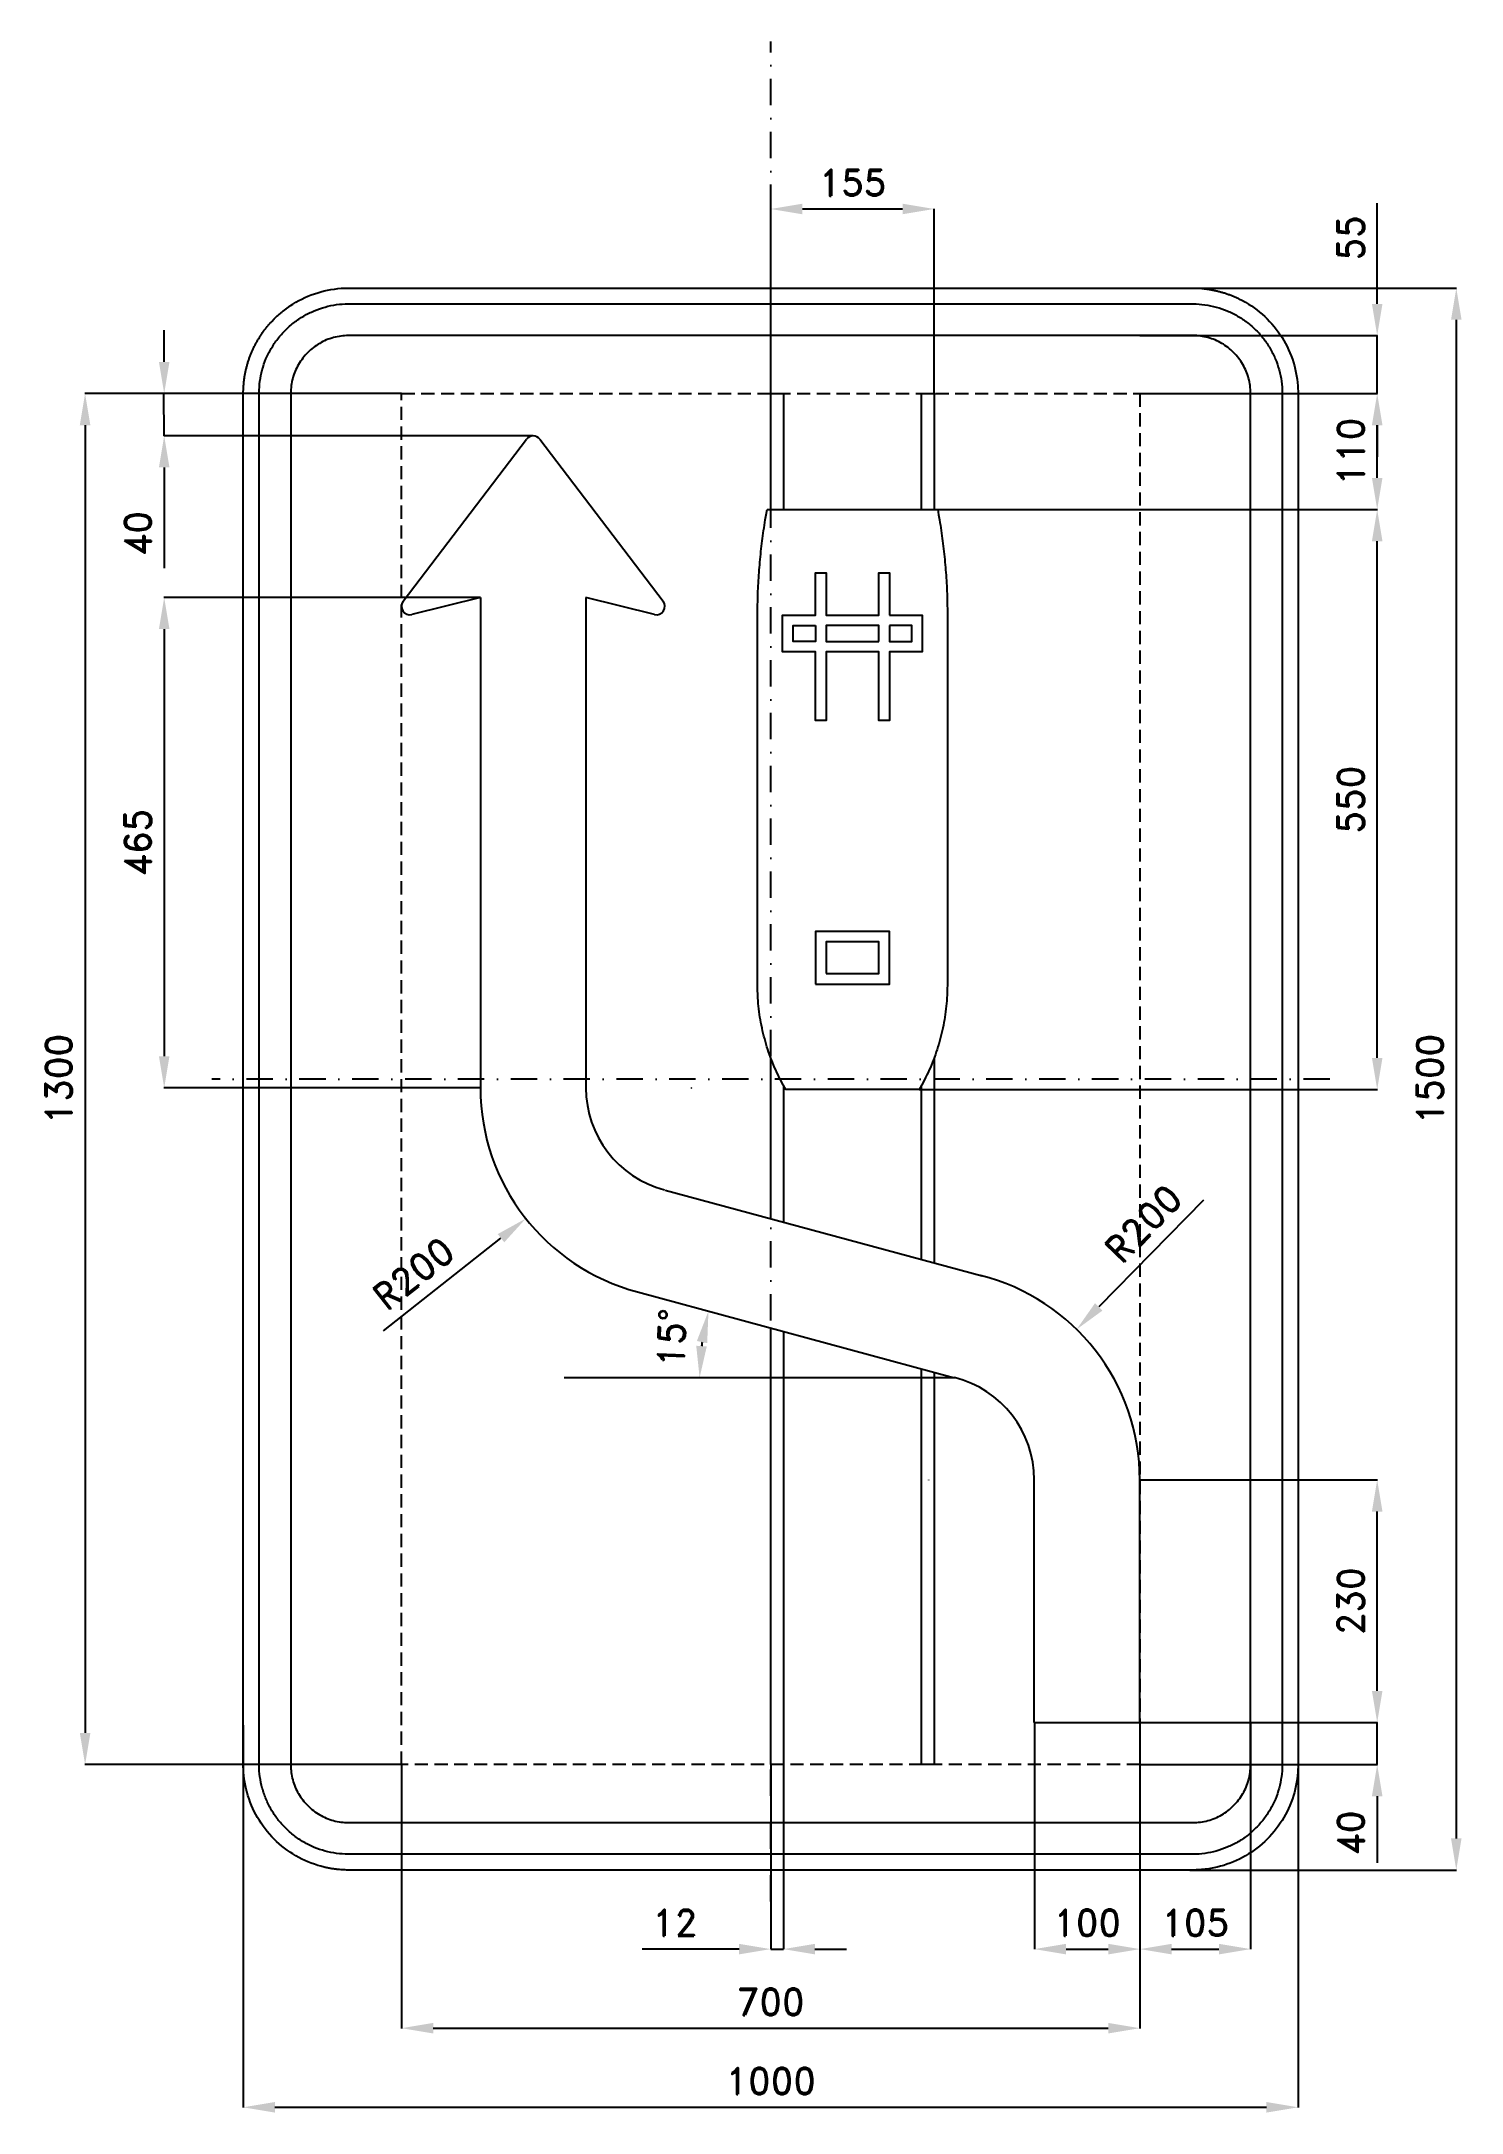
# Model space of a CAD drawing. Header units: millimetres. Extents: x -691 to 655, y -980 to 984.
import ezdxf

# ---------------------------------------------------------------- set-up
doc = ezdxf.new("R2010")
doc.units = ezdxf.units.MM
doc.header["$LTSCALE"] = 5
doc.linetypes.add('ČERCHOVANÁX2', pattern=[2, 1, -0.5, 0, -0.5])
doc.linetypes.add('ČÁRKOVANÁX2', pattern=[1.5, 1, -0.5])
doc.layers.add('Kóty', color=2, linetype='Continuous')
doc.layers.add('Značka', color=7, linetype='Continuous')
doc.styles.get("Standard").update_dxf_attribs({"font": 'romand.shx', "height": 25})
doc.dimstyles.get("Standard").update_dxf_attribs({"dimtxt": 25, "dimasz": 30, "dimexe": 0.18, "dimexo": 0.0625, "dimgap": 12.5, "dimtad": 1, "dimdec": 0, "dimzin": 0, "dimdsep": 46, "dimtxsty": 'Standard', "dimcen": 0.09, "dimadec": 0, "dimazin": 0, "dimtfac": 1, "dimtdec": 0, "dimtofl": 0, "dimtmove": 0, "dimatfit": 3, "dimfxl": 1, "dimtolj": 1, "dimtzin": 0, "dimarcsym": 0})

msp = doc.modelspace()

# ---------------------------------------------------------------- texts
at = {"layer": 'Kóty', "char_height": 25, "attachment_point": 5}
for s, insert, rotation in [('\\A1;15°', (-93.9, -245.2), 87.8218), ('\\A1;40', (550, -715), 90)]:
    msp.add_mtext(s, dxfattribs=dict(at, insert=insert, rotation=rotation))

# ---------------------------------------------------------------- blocks, each defined once
blk = doc.blocks.new('*D2')
at = {"layer": 'Defpoints', "color": 0, "transparency": 16777216}
for p in [(250, -610.145), (350, -610.145), (350, -825)]:
    blk.add_point(p, dxfattribs=at)
at = {"layer": 'Kóty', "color": 0, "lineweight": -2, "transparency": 16777216}
for p, q in [((250, -610.2075), (250, -825.18)), ((350, -610.2075), (350, -825.18)), ((280, -825), (320, -825))]:
    blk.add_line(p, q, dxfattribs=at)
at = {"layer": 'Kóty', "color": 0, "transparency": 16777216}
for points in [[(280, -820), (280, -830), (250, -825)], [(320, -820), (320, -830), (350, -825)]]:
    blk.add_solid(points, dxfattribs=at)
at = {"layer": 'Kóty', "color": 0, "transparency": 16777216, "insert": (300, -800), "char_height": 25, "attachment_point": 5}
blk.add_mtext('\\A1;100', dxfattribs=at)
blk = doc.blocks.new('*D3')
at = {"layer": 'Defpoints', "color": 0, "transparency": 16777216}
for p in [(0, -650), (12, -650), (0, -825)]:
    blk.add_point(p, dxfattribs=at)
at = {"layer": 'Kóty', "color": 0, "lineweight": -2, "transparency": 16777216}
for p, q in [((0, -650.1), (0, -825.2)), ((12, -650.1), (12, -825.2)), ((-30, -825), (-121.9, -825)), ((42, -825), (72, -825))]:
    blk.add_line(p, q, dxfattribs=at)
at = {"layer": 'Kóty', "color": 0, "transparency": 16777216}
for points in [[(-30, -820), (-30, -830), (0, -825)], [(42, -820), (42, -830), (12, -825)]]:
    blk.add_solid(points, dxfattribs=at)
at = {"layer": 'Kóty', "color": 0, "transparency": 16777216, "insert": (-91, -800), "char_height": 25, "attachment_point": 5}
blk.add_mtext('\\A1;12', dxfattribs=at)
blk = doc.blocks.new('*D4')
at = {"layer": 'Defpoints', "color": 0, "transparency": 16777216}
for p in [(-350, -650), (350, -650), (350, -900)]:
    blk.add_point(p, dxfattribs=at)
at = {"layer": 'Kóty', "color": 0, "lineweight": -2, "transparency": 16777216}
for p, q in [((-350, -650.0625), (-350, -900.18)), ((350, -650.0625), (350, -900.18)), ((-320, -900), (320, -900))]:
    blk.add_line(p, q, dxfattribs=at)
at = {"layer": 'Kóty', "color": 0, "transparency": 16777216}
for points in [[(-320, -895), (-320, -905), (-350, -900)], [(320, -895), (320, -905), (350, -900)]]:
    blk.add_solid(points, dxfattribs=at)
at = {"layer": 'Kóty', "color": 0, "transparency": 16777216, "insert": (0, -875), "char_height": 25, "attachment_point": 5}
blk.add_mtext('\\A1;700', dxfattribs=at)
blk = doc.blocks.new('*D5')
at = {"layer": 'Defpoints', "color": 0, "transparency": 16777216}
for p in [(-500, -612.5), (500, -612.5), (500, -975)]:
    blk.add_point(p, dxfattribs=at)
at = {"layer": 'Kóty', "color": 0, "lineweight": -2, "transparency": 16777216}
for p, q in [((-500, -612.5), (-500, -975.2)), ((500, -612.5), (500, -975.2)), ((-470, -975), (470, -975))]:
    blk.add_line(p, q, dxfattribs=at)
at = {"layer": 'Kóty', "color": 0, "transparency": 16777216}
for points in [[(-470, -970), (-470, -980), (-500, -975)], [(470, -970), (470, -980), (500, -975)]]:
    blk.add_solid(points, dxfattribs=at)
at = {"layer": 'Kóty', "color": 0, "transparency": 16777216, "insert": (0, -950), "char_height": 25, "attachment_point": 5}
blk.add_mtext('\\A1;1000', dxfattribs=at)
blk = doc.blocks.new('*D6')
at = {"layer": 'Defpoints', "color": 0, "transparency": 16777216}
for p in [(349.9375, -380.145), (575, -380.145), (350, -610.145)]:
    blk.add_point(p, dxfattribs=at)
at = {"layer": 'Kóty', "color": 0, "lineweight": -2, "transparency": 16777216}
for p, q in [((350, -380.145), (575.18, -380.145)), ((575, -580.145), (575, -410.145)), ((350.0625, -610.145), (575.18, -610.145))]:
    blk.add_line(p, q, dxfattribs=at)
at = {"layer": 'Kóty', "color": 0, "transparency": 16777216}
for points in [[(570, -410.145), (580, -410.145), (575, -380.145)], [(570, -580.145), (580, -580.145), (575, -610.145)]]:
    blk.add_solid(points, dxfattribs=at)
at = {"layer": 'Kóty', "color": 0, "transparency": 16777216, "insert": (550, -495.145), "char_height": 25, "attachment_point": 5, "rotation": 90}
blk.add_mtext('\\A1;230', dxfattribs=at)
blk = doc.blocks.new('*D7')
at = {"layer": 'Defpoints', "color": 0, "transparency": 16777216}
for p in [(-275.1, 456.6), (-575, -8.4), (-275.2, -8.4)]:
    blk.add_point(p, dxfattribs=at)
at = {"layer": 'Kóty', "color": 0, "lineweight": -2, "transparency": 16777216}
for p, q in [((-275.2, 456.6), (-575.2, 456.6)), ((-575, 426.6), (-575, 21.6)), ((-275.2, -8.4), (-575.2, -8.4))]:
    blk.add_line(p, q, dxfattribs=at)
at = {"layer": 'Kóty', "color": 0, "transparency": 16777216}
for points in [[(-580, 426.6), (-570, 426.6), (-575, 456.6)], [(-580, 21.6), (-570, 21.6), (-575, -8.4)]]:
    blk.add_solid(points, dxfattribs=at)
at = {"layer": 'Kóty', "color": 0, "transparency": 16777216, "insert": (-600, 224.1), "char_height": 25, "attachment_point": 5, "rotation": 90}
blk.add_mtext('\\A1;465', dxfattribs=at)
blk = doc.blocks.new('*D8')
at = {"layer": 'Defpoints', "color": 0, "transparency": 16777216}
for p in [(-350, 650), (-650, -650.0625), (-350, -650.0625)]:
    blk.add_point(p, dxfattribs=at)
at = {"layer": 'Kóty', "color": 0, "lineweight": -2, "transparency": 16777216}
for p, q in [((-350.0625, 650), (-650.18, 650)), ((-650, 620), (-650, -620.0625)), ((-350.0625, -650.0625), (-650.18, -650.0625))]:
    blk.add_line(p, q, dxfattribs=at)
at = {"layer": 'Kóty', "color": 0, "transparency": 16777216}
for points in [[(-655, 620), (-645, 620), (-650, 650)], [(-655, -620.0625), (-645, -620.0625), (-650, -650.0625)]]:
    blk.add_solid(points, dxfattribs=at)
at = {"layer": 'Kóty', "color": 0, "transparency": 16777216, "insert": (-675, -0.03125), "char_height": 25, "attachment_point": 5, "rotation": 90}
blk.add_mtext('\\A1;1300', dxfattribs=at)
blk = doc.blocks.new('*D9')
at = {"layer": 'Defpoints', "color": 0, "transparency": 16777216}
for p in [(203.34, 540), (575, 540), (140.705, -10)]:
    blk.add_point(p, dxfattribs=at)
at = {"layer": 'Kóty', "color": 0, "lineweight": -2, "transparency": 16777216}
for p, q in [((203.4025, 540), (575.18, 540)), ((575, 20), (575, 510)), ((140.7675, -10), (575.18, -10))]:
    blk.add_line(p, q, dxfattribs=at)
at = {"layer": 'Kóty', "color": 0, "transparency": 16777216}
for points in [[(570, 510), (580, 510), (575, 540)], [(570, 20), (580, 20), (575, -10)]]:
    blk.add_solid(points, dxfattribs=at)
at = {"layer": 'Kóty', "color": 0, "transparency": 16777216, "insert": (550, 265), "char_height": 25, "attachment_point": 5, "rotation": 90}
blk.add_mtext('\\A1;550', dxfattribs=at)
blk = doc.blocks.new('*D10')
at = {"layer": 'Defpoints', "color": 0, "transparency": 16777216}
for p in [(350, -610.2075), (455, -610.2075), (455, -825)]:
    blk.add_point(p, dxfattribs=at)
at = {"layer": 'Kóty', "color": 0, "lineweight": -2, "transparency": 16777216}
for p, q in [((350, -610.27), (350, -825.18)), ((455, -610.27), (455, -825.18)), ((380, -825), (425, -825))]:
    blk.add_line(p, q, dxfattribs=at)
at = {"layer": 'Kóty', "color": 0, "transparency": 16777216}
for points in [[(380, -820), (380, -830), (350, -825)], [(425, -820), (425, -830), (455, -825)]]:
    blk.add_solid(points, dxfattribs=at)
at = {"layer": 'Kóty', "color": 0, "transparency": 16777216, "insert": (402.5, -800), "char_height": 25, "attachment_point": 5}
blk.add_mtext('\\A1;105', dxfattribs=at)
blk = doc.blocks.new('*D11')
at = {"layer": 'Defpoints', "color": 0, "transparency": 16777216}
for p in [(350, 705), (575, 705), (350, 650)]:
    blk.add_point(p, dxfattribs=at)
at = {"layer": 'Kóty', "color": 0, "lineweight": -2, "transparency": 16777216}
for p, q in [((575, 735), (575, 830.5)), ((350.1, 705), (575.2, 705)), ((350.1, 650), (575.2, 650)), ((575, 620), (575, 590))]:
    blk.add_line(p, q, dxfattribs=at)
at = {"layer": 'Kóty', "color": 0, "transparency": 16777216}
for points in [[(570, 735), (580, 735), (575, 705)], [(570, 620), (580, 620), (575, 650)]]:
    blk.add_solid(points, dxfattribs=at)
at = {"layer": 'Kóty', "color": 0, "transparency": 16777216, "insert": (550, 797.7), "char_height": 25, "attachment_point": 5, "rotation": 90}
blk.add_mtext('\\A1;55', dxfattribs=at)
blk = doc.blocks.new('*D12')
at = {"layer": 'Defpoints', "color": 0, "transparency": 16777216}
for p in [(-75.2, -8.4), (-232.2, -132.3)]:
    blk.add_point(p, dxfattribs=at)
at = {"layer": 'Kóty', "color": 0, "lineweight": -2, "transparency": 16777216}
for p, q in [((-75.3, -8.4), (-75.1, -8.4)), ((-75.2, -8.5), (-75.2, -8.3)), ((-367.1, -238.8), (-255.7, -150.9))]:
    blk.add_line(p, q, dxfattribs=at)
at = {"layer": 'Kóty', "color": 0, "transparency": 16777216}
blk.add_solid([(-258.8, -147), (-252.6, -154.8), (-232.2, -132.3)], dxfattribs=at)
at = {"layer": 'Kóty', "color": 0, "transparency": 16777216, "insert": (-338.7, -184.5), "char_height": 25, "attachment_point": 5, "rotation": 38.2735}
blk.add_mtext('\\A1;R200', dxfattribs=at)
blk = doc.blocks.new('*D13')
at = {"layer": 'Defpoints', "color": 0, "transparency": 16777216}
for p in [(290, -237.4), (149.9, -380.1)]:
    blk.add_point(p, dxfattribs=at)
at = {"layer": 'Kóty', "color": 0, "lineweight": -2, "transparency": 16777216}
for p, q in [((410.4, -114.7), (311, -216)), ((149.8, -380.1), (150, -380.1)), ((149.9, -380.2), (149.9, -380.1))]:
    blk.add_line(p, q, dxfattribs=at)
at = {"layer": 'Kóty', "color": 0, "transparency": 16777216}
blk.add_solid([(307.5, -212.5), (314.6, -219.5), (290, -237.4)], dxfattribs=at)
at = {"layer": 'Kóty', "color": 0, "transparency": 16777216, "insert": (353.4, -137.1), "char_height": 25, "attachment_point": 5, "rotation": 45.5421}
blk.add_mtext('\\A1;R200', dxfattribs=at)
blk = doc.blocks.new('*D14')
at = {"layer": 'Defpoints', "color": 0, "transparency": 16777216}
for p in [(350.0625, 650), (575, 650), (158.335, 540)]:
    blk.add_point(p, dxfattribs=at)
at = {"layer": 'Kóty', "color": 0, "lineweight": -2, "transparency": 16777216}
for p, q in [((350.125, 650), (575.18, 650)), ((575, 570), (575, 620)), ((158.3975, 540), (575.18, 540))]:
    blk.add_line(p, q, dxfattribs=at)
at = {"layer": 'Kóty', "color": 0, "transparency": 16777216}
for points in [[(570, 620), (580, 620), (575, 650)], [(570, 570), (580, 570), (575, 540)]]:
    blk.add_solid(points, dxfattribs=at)
at = {"layer": 'Kóty', "color": 0, "transparency": 16777216, "insert": (550, 595), "char_height": 25, "attachment_point": 5, "rotation": 90}
blk.add_mtext('\\A1;110', dxfattribs=at)
blk = doc.blocks.new('*D15')
at = {"layer": 'Defpoints', "color": 0, "transparency": 16777216}
for p in [(155.0625, 825), (0, 650), (155.0625, 650)]:
    blk.add_point(p, dxfattribs=at)
at = {"layer": 'Kóty', "color": 0, "lineweight": -2, "transparency": 16777216}
for p, q in [((0, 650.0625), (0, 825.18)), ((30, 825), (125.0625, 825)), ((155.0625, 650.0625), (155.0625, 825.18))]:
    blk.add_line(p, q, dxfattribs=at)
at = {"layer": 'Kóty', "color": 0, "transparency": 16777216}
for points in [[(30, 830), (30, 820), (0, 825)], [(125.0625, 830), (125.0625, 820), (155.0625, 825)]]:
    blk.add_solid(points, dxfattribs=at)
at = {"layer": 'Kóty', "color": 0, "transparency": 16777216, "insert": (77.53125, 850), "char_height": 25, "attachment_point": 5}
blk.add_mtext('\\A1;155', dxfattribs=at)
blk = doc.blocks.new('*D16')
at = {"layer": 'Defpoints', "color": 0, "transparency": 16777216}
for p in [(400, 750), (397.4, -750), (650, -750)]:
    blk.add_point(p, dxfattribs=at)
at = {"layer": 'Kóty', "color": 0, "lineweight": -2, "transparency": 16777216}
for p, q in [((400.1, 750), (650.2, 750)), ((650, 720), (650, -720)), ((397.5, -750), (650.2, -750))]:
    blk.add_line(p, q, dxfattribs=at)
at = {"layer": 'Kóty', "color": 0, "transparency": 16777216}
for points in [[(645, 720), (655, 720), (650, 750)], [(645, -720), (655, -720), (650, -750)]]:
    blk.add_solid(points, dxfattribs=at)
at = {"layer": 'Kóty', "color": 0, "transparency": 16777216, "insert": (625, 0), "char_height": 25, "attachment_point": 5, "rotation": 90}
blk.add_mtext('\\A1;1500', dxfattribs=at)
blk = doc.blocks.new('*D18')
at = {"layer": 'Defpoints', "color": 0, "transparency": 16777216}
for p in [(-350.1, 650), (-575, 609.9), (-225.2, 609.9)]:
    blk.add_point(p, dxfattribs=at)
at = {"layer": 'Kóty', "color": 0, "lineweight": -2, "transparency": 16777216}
for p, q in [((-575, 680), (-575, 710)), ((-350.1, 650), (-575.2, 650)), ((-225.2, 609.9), (-575.2, 609.9)), ((-575, 579.9), (-575, 484.4))]:
    blk.add_line(p, q, dxfattribs=at)
at = {"layer": 'Kóty', "color": 0, "transparency": 16777216}
for points in [[(-580, 680), (-570, 680), (-575, 650)], [(-580, 579.9), (-570, 579.9), (-575, 609.9)]]:
    blk.add_solid(points, dxfattribs=at)
at = {"layer": 'Kóty', "color": 0, "transparency": 16777216, "insert": (-600, 517.1), "char_height": 25, "attachment_point": 5, "rotation": 90}
blk.add_mtext('\\A1;40', dxfattribs=at)

# ---------------------------------------------------------------- dimensions: what is measured, and where the dimension line sits
at = {"layer": 'Kóty'}
for base, p1, p2, picture, middle in [((155.1, 825), (0, 650), (155.1, 650), '*D15', (77.5, 850)), ((500, -975), (-500, -612.5), (500, -612.5), '*D5', (0, -950)), ((350, -825), (250, -610.1), (350, -610.1), '*D2', (300, -800)), ((455, -825), (350, -610.2), (455, -610.2), '*D10', (402.5, -800)), ((350, -900), (-350, -650), (350, -650), '*D4', (0, -875)), ((0, -825), (12, -650), (0, -650), '*D3', (-91, -800))]:
    dim = msp.add_linear_dim(base=base, p1=p1, p2=p2, dimstyle='Standard', dxfattribs=at)
    dim.commit()
    dim.dimension.update_dxf_attribs({"geometry": picture, "text_midpoint": middle})
for base, p1, p2, picture, middle in [((575, 705), (350, 650), (350, 705), '*D11', (550, 797.7)), ((650, -750), (400, 750), (397.4, -750), '*D16', (625, 0)), ((-575, 609.9), (-350.1, 650), (-225.2, 609.9), '*D18', (-600, 517.1)), ((-650, -650.1), (-350, 650), (-350, -650.1), '*D8', (-675, 0)), ((575, 650), (158.3, 540), (350.1, 650), '*D14', (550, 595)), ((575, 540), (140.7, -10), (203.3, 540), '*D9', (550, 265)), ((-575, -8.4), (-275.1, 456.6), (-275.2, -8.4), '*D7', (-600, 224.1)), ((575, -380.1), (350, -610.1), (349.9, -380.1), '*D6', (550, -495.1))]:
    dim = msp.add_linear_dim(base=base, p1=p1, p2=p2, angle=90, dimstyle='Standard', dxfattribs=at)
    dim.commit()
    dim.dimension.update_dxf_attribs({"geometry": picture, "text_midpoint": middle})
for center, mpoint, picture, middle in [((-75.2, -8.4), (-232.2, -132.3), '*D12', (-338.7, -184.5)), ((149.9, -380.1), (290, -237.4), '*D13', (353.4, -137.1))]:
    dim = msp.add_radius_dim(center=center, mpoint=mpoint, dimstyle='Standard', dxfattribs=at)
    dim.commit()
    dim.dimension.update_dxf_attribs({"geometry": picture, "text_midpoint": middle})

# ---------------------------------------------------------------- linework, layer by layer
at = {"layer": 'Kóty'}
for p, q in [((575, -580.1), (575, -550.1)), ((350.1, -610.1), (575.2, -610.1)), ((350.1, -650), (575.2, -650)), ((575, -680), (575, -743.3))]:
    msp.add_line(p, q, dxfattribs=at)
for points in [[(575, 650), (575, 705)], [(-575, 609.9), (-575.2, 650)], [(174.4, -283.2), (-195.7, -283.2)], [(575, -650), (575, -610.1)], [(0, -825), (12, -825)]]:
    msp.add_lwpolyline(points, dxfattribs=at)
msp.add_arc((174.4, -283.2), 241.8, 171.9622, 172.8876, dxfattribs=at)
for points in [[(-70, -248.4), (-60.2, -250.4), (-59, -220)], [(-60.6, -253.5), (-70.6, -252.9), (-67.4, -283.2)], [(570, -580.1), (580, -580.1), (575, -610.1)], [(570, -680), (580, -680), (575, -650)]]:
    msp.add_solid(points, dxfattribs=at)
at = {"layer": 'Značka', "color": 3}
for p, q in [((-348.4, 453.1), (-231.5, 606.7)), ((-218.8, 606.7), (-101.9, 453.1)), ((-275.2, 456.6), (-340.1, 440.5)), ((-275.2, 456.6), (-275.2, -8.4)), ((-110.2, 440.5), (-175.2, 456.6)), ((-100.1, -105.3), (200.5, -186.7)), ((-126.3, -201.8), (174.4, -283.2))]:
    msp.add_line(p, q, dxfattribs=at)
at = {"layer": 'Značka', "color": 6, "linetype": 'ČERCHOVANÁX2', "ltscale": 5}
for points in [[(0, -780), (0, 983.9)], [(530, 0), (-530, 0)]]:
    msp.add_lwpolyline(points, dxfattribs=at)
at = {"layer": 'Značka', "color": 3}
for points in [[(-400, -750), (-400.4, -750), (-400.8, -750), (-401.4, -750), (-402.1, -750, -0.006895), (-404.7, -749.9, -0.00686), (-407.3, -749.8, -0.008533), (-410.5, -749.5, -0.008477), (-413.7, -749.1, -0.009098), (-416.9, -748.6, -0.010369), (-420.1, -748, -0.009261), (-423.2, -747.3), (-426.4, -746.5), (-429.5, -745.6), (-432.6, -744.6), (-435.7, -743.5), (-438.7, -742.3), (-441.6, -741), (-444.5, -739.6), (-447.4, -738.1), (-450.2, -736.5), (-453, -734.8), (-455.7, -733.1), (-458.4, -731.2), (-461, -729.3), (-463.5, -727.3), (-466, -725.2), (-468.4, -723), (-470.7, -720.7), (-473, -718.4), (-475.2, -716), (-477.3, -713.5), (-479.3, -711), (-481.2, -708.4), (-483.1, -705.7), (-484.8, -703), (-486.5, -700.2), (-488.1, -697.4), (-489.6, -694.5), (-491, -691.6), (-492.3, -688.7), (-493.5, -685.6), (-494.6, -682.6), (-495.6, -679.5), (-496.5, -676.4), (-497.3, -673.2), (-498, -670.1), (-498.6, -666.9), (-499.1, -663.7), (-499.5, -660.5), (-499.8, -657.3), (-499.9, -654.7), (-500, -652.1), (-500, -651.4), (-500, -650.8), (-500, -650.4), (-500, -650), (-500, 650), (-500, 650.4), (-500, 650.8), (-500, 651.4), (-500, 652.1, -0.006882), (-499.9, 654.7, -0.006847), (-499.8, 657.3, -0.008514), (-499.5, 660.5, -0.008498), (-499.1, 663.7, -0.009065), (-498.6, 666.9, -0.010329), (-498, 670.1, -0.009226), (-497.3, 673.2, -0.005732), (-496.5, 676.4, -0.005851), (-495.6, 679.5, -0.009507), (-494.6, 682.6, -0.010603), (-493.5, 685.7, -0.009196), (-492.3, 688.7, -0.008864), (-491, 691.6, -0.009751), (-489.6, 694.5, -0.008979), (-488.1, 697.4, -0.006556), (-486.5, 700.2, -0.006495), (-484.8, 703, -0.008834), (-483.1, 705.7, -0.009533), (-481.2, 708.4, -0.008652), (-479.3, 711, -0.008652), (-477.3, 713.5, -0.009585), (-475.2, 716, -0.008963), (-473, 718.4), (-470.7, 720.7), (-468.4, 723, -0.008933), (-466, 725.2, -0.009611), (-463.5, 727.3, -0.008705), (-461, 729.3, -0.008732), (-458.4, 731.2, -0.009624), (-455.7, 733.1), (-453, 734.8), (-450.2, 736.5), (-447.4, 738.1), (-444.5, 739.6), (-441.6, 741), (-438.7, 742.3), (-435.6, 743.5), (-432.6, 744.6), (-429.5, 745.6), (-426.4, 746.5), (-423.2, 747.3), (-420.1, 748), (-416.9, 748.6), (-413.7, 749.1), (-410.5, 749.5), (-407.2, 749.8), (-404.7, 750), (-402.1, 750), (-401.4, 750), (-400.8, 750), (-400.4, 750), (-400, 750), (400, 750), (400.4, 750), (400.8, 750), (401.4, 750), (402.1, 750, -0.006882), (404.7, 749.9, -0.006848), (407.3, 749.8, -0.008553), (410.5, 749.5, -0.008341), (413.7, 749.1, -0.008949), (416.9, 748.6, -0.010331), (420.1, 748, -0.009292), (423.2, 747.3, -0.005816), (426.4, 746.5, -0.005932), (429.5, 745.6, -0.00947), (432.6, 744.6, -0.010553), (435.7, 743.5, -0.00918), (438.7, 742.3, -0.008948), (441.6, 741, -0.009784), (444.5, 739.6, -0.008943), (447.4, 738.1), (450.2, 736.5), (453, 734.8), (455.7, 733.1), (458.4, 731.2), (461, 729.3), (463.5, 727.3), (466, 725.2), (468.4, 723), (470.7, 720.7), (473, 718.4), (475.2, 716), (477.3, 713.5), (479.3, 711), (481.2, 708.4), (483.1, 705.7), (484.8, 703), (486.5, 700.2), (488.1, 697.4), (489.6, 694.5), (491, 691.6), (492.3, 688.7), (493.5, 685.6), (494.6, 682.6), (495.6, 679.5), (496.5, 676.4), (497.3, 673.2), (498, 670.1), (498.6, 666.9), (499.1, 663.7), (499.5, 660.5), (499.8, 657.3), (499.9, 654.7), (500, 652.1), (500, 651.4), (500, 650.8), (500, 650.4), (500, 650), (500, -650), (500, -650.4), (500, -650.8), (500, -651.4), (500, -652.1), (499.9, -654.7), (499.8, -657.3), (499.5, -660.5), (499.1, -663.7), (498.6, -666.9), (498, -670.1), (497.3, -673.2), (496.5, -676.4), (495.6, -679.5), (494.6, -682.6), (493.5, -685.7), (492.3, -688.7), (491, -691.6), (489.6, -694.5), (488.1, -697.4), (486.5, -700.2), (484.8, -703), (483.1, -705.7), (481.2, -708.4), (479.3, -711), (477.3, -713.5), (475.2, -716), (473, -718.4), (470.7, -720.7), (468.4, -723), (466, -725.2), (463.5, -727.3), (461, -729.3), (458.4, -731.2), (455.7, -733.1), (453, -734.8), (450.2, -736.5), (447.4, -738.1), (444.5, -739.6), (441.6, -741), (438.7, -742.3), (435.6, -743.5), (432.6, -744.6), (429.5, -745.6), (426.4, -746.5), (423.2, -747.3), (420.1, -748), (416.9, -748.6), (413.7, -749.1, -0.009156), (410.5, -749.5, -0.009437), (407.2, -749.8, -0.007969), (404.7, -749.9, -0.008589), (402.1, -750), (401.4, -750), (400.8, -750), (400.4, -750), (400, -750), (-400, -750)], [(-400, -735), (-400.3, -735), (-400.7, -735, -0.032181), (-411.6, -734.2, -0.035444), (-422.4, -732, -0.036267), (-432.9, -728.5, -0.034419), (-442.7, -723.5, -0.033711), (-451.8, -717.4, -0.034078), (-460.1, -710.1, -0.034195), (-467.4, -701.9, -0.034219), (-473.5, -692.7, -0.034051), (-478.4, -682.9, -0.033409), (-482, -672.4, -0.034121), (-484.3, -661.6, -0.036745), (-485, -650.7), (-485, -650.3), (-485, -650), (-485, 650), (-485, 650.3), (-485, 650.7, -0.032175), (-484.2, 661.6, -0.03544), (-482, 672.4, -0.036261), (-478.5, 682.9, -0.034427), (-473.5, 692.7, -0.033719), (-467.4, 701.8, -0.034073), (-460.1, 710.1, -0.034196), (-451.9, 717.4, -0.034221), (-442.7, 723.5, -0.034046), (-432.8, 728.4, -0.033407), (-422.4, 732, -0.034122), (-411.6, 734.3, -0.036745), (-400.7, 735), (-400.3, 735), (-400, 735), (400, 735), (400.3, 735), (400.7, 735, -0.032175), (411.6, 734.2, -0.03544), (422.4, 732, -0.036261), (432.9, 728.5, -0.034427), (442.7, 723.5, -0.033725), (451.8, 717.4, -0.034073), (460.1, 710.1, -0.034204), (467.4, 701.9, -0.034211), (473.5, 692.7, -0.034027), (478.4, 682.8, -0.033428), (482, 672.4, -0.034154), (484.3, 661.6, -0.036756), (485, 650.7), (485, 650.3), (485, 650), (485, -650), (485, -650.3), (485, -650.7, -0.032174), (484.2, -661.6, -0.035439), (482, -672.4, -0.036282), (478.5, -682.9, -0.034429), (473.5, -692.7, -0.03371), (467.4, -701.9, -0.034112), (460.1, -710.1, -0.034202), (451.9, -717.4, -0.034231), (442.7, -723.5, -0.03404), (432.8, -728.4, -0.033411), (422.4, -732, -0.034128), (411.6, -734.3, -0.036745), (400.7, -735), (400.3, -735), (400, -735), (-400, -735)], [(-400, -705), (400, -705), (400.2, -705), (400.4, -705, 0.032179), (407.5, -704.5, 0.035439), (414.5, -703.1, 0.036271), (421.3, -700.8, 0.034426), (427.6, -697.6, 0.033712), (433.6, -693.6, 0.034071), (438.9, -688.9, 0.034199), (443.6, -683.6, 0.034236), (447.6, -677.6, 0.034034), (450.8, -671.3, 0.033445), (453.1, -664.5, 0.034175), (454.5, -657.5, 0.03676), (455, -650.4), (455, -650.2), (455, -650), (455, 650), (455, 650.2), (455, 650.4, 0.032187), (454.5, 657.5, 0.035459), (453.1, 664.5, 0.036254), (450.8, 671.3, 0.034405), (447.6, 677.6, 0.033725), (443.6, 683.5, 0.034066), (438.9, 688.9, 0.034216), (433.6, 693.6, 0.034241), (427.6, 697.6, 0.03403), (421.3, 700.8, 0.033392), (414.5, 703, 0.034106), (407.5, 704.5, 0.036743), (400.4, 705), (400.2, 705), (400, 705), (-400, 705), (-400.2, 705), (-400.4, 705, 0.03217), (-407.5, 704.5, 0.035425), (-414.5, 703, 0.03627), (-421.3, 700.8, 0.034436), (-427.6, 697.6, 0.033725), (-433.6, 693.6, 0.034066), (-438.9, 688.9, 0.034216), (-443.6, 683.5, 0.034241), (-447.6, 677.6, 0.03403), (-450.8, 671.3, 0.033392), (-453.1, 664.5, 0.034106), (-454.5, 657.5, 0.036743), (-455, 650.4), (-455, 650.2), (-455, 650), (-455, -650), (-455, -650.2), (-455, -650.4, 0.032171), (-454.5, -657.5, 0.035429), (-453.1, -664.5, 0.036266), (-450.8, -671.3, 0.034431), (-447.6, -677.6, 0.033735), (-443.6, -683.6, 0.034079), (-438.9, -688.9, 0.034224), (-433.6, -693.6, 0.034235), (-427.6, -697.6, 0.03404), (-421.3, -700.7, 0.033409), (-414.5, -703.1, 0.034125), (-407.5, -704.5, 0.036745), (-400.4, -705), (-400.2, -705), (-400, -705)]]:
    msp.add_lwpolyline(points, format="xyb", dxfattribs=at)
at = {"layer": 'Značka', "color": 6, "linetype": 'ČÁRKOVANÁX2', "ltscale": 2.5}
msp.add_lwpolyline([(-350, -650), (-350, 650), (350, 650), (350, -650), (-350, -650)], dxfattribs=at)
at = {"layer": 'Značka', "color": 3}
for points in [[(0, 540), (0, 650), (12, 650), (12, 540)], [(143, 540), (143, 650), (155, 650), (155, 540)], [(-175.2, 456.6), (-175.2, -8.4)], [(0, -132.4), (0, 20.2)], [(155, 20), (155, -174.3)], [(12, -5.8), (12, -135.6)], [(143, -171.1), (143, -5.9)], [(0, -650), (0, -236)], [(12, -239.2), (12, -650), (0, -650)], [(143, -650), (143, -274.7)], [(155, -277.9), (155, -650), (143, -650)], [(249.9, -610.1), (249.9, -380.1)], [(349.9, -610.1), (349.9, -380.1)], [(249.9, -610.1), (349.9, -610.1)], [(249.9, -610.1), (349.9, -610.1)]]:
    msp.add_lwpolyline(points, dxfattribs=at)
at = {"layer": 'Značka', "color": 1}
msp.add_lwpolyline([(-3.3, 540), (158.3, 540), (159.2, 535), (160.1, 530.1, -0.009818), (163, 510.2, -0.009471), (165.2, 490.2, -0.009819), (166.7, 470.2, -0.010888), (167.4, 450.1), (167.5, 445), (167.5, 440), (167.5, 90), (167.4, 84.8), (167.2, 79.5, -0.028075), (165.1, 58.7, -0.027183), (160.7, 38.2, -0.028149), (154.3, 18.3, -0.031143), (145.7, -0.8), (143.2, -5.4), (140.7, -10), (14.3, -10), (11.8, -5.4), (9.3, -0.8, -0.028077), (0.7, 18.3, -0.027178), (-5.7, 38.2, -0.028149), (-10.2, 58.7, -0.031145), (-12.2, 79.5), (-12.4, 84.8), (-12.5, 90), (-12.5, 440), (-12.5, 445), (-12.4, 450.1, -0.009814), (-11.7, 470.2, -0.00947), (-10.2, 490.2, -0.009819), (-8.1, 510.2, -0.010888), (-5.1, 530.1), (-4.2, 535), (-3.3, 540)], format="xyb", dxfattribs=at)
for points in [[(112.5, 440), (143.7, 440), (143.7, 405), (112.5, 405), (112.5, 340), (102.5, 340), (102.5, 405), (52.5, 405), (52.5, 340), (42.5, 340), (42.5, 405), (11.2, 405), (11.2, 440), (42.5, 440), (42.5, 480), (52.5, 480), (52.5, 440), (102.5, 440), (102.5, 480), (112.5, 480), (112.5, 440)], [(42.5, 430), (42.5, 415), (21.2, 415), (21.2, 430), (42.5, 430)], [(102.5, 415), (102.5, 430), (52.5, 430), (52.5, 415), (102.5, 415)], [(112.5, 430), (112.5, 415), (133.7, 415), (133.7, 430), (112.5, 430)], [(42.5, 90), (112.5, 90), (112.5, 140), (42.5, 140), (42.5, 90)], [(52.5, 100), (102.5, 100), (102.5, 130), (52.5, 130), (52.5, 100)]]:
    msp.add_lwpolyline(points, dxfattribs=at)
at = {"layer": 'Značka', "color": 3}
for centre, radius, start, end in [((-225.2, 601.9), 8, 37.2752, 142.7248), ((-342.1, 448.3), 8, 142.7248, 283.8972), ((-108.3, 448.3), 8, 256.1028, 37.2752), ((-75.2, -8.4), 200, 180, 255.2022), ((-75.2, -8.4), 100, 180, 255.2022), ((149.9, -380.1), 200, 0, 75.8526), ((149.9, -380.1), 100, 0, 75.8526)]:
    msp.add_arc(centre, radius, start, end, dxfattribs=at)

msp.set_redraw_order([(e.dxf.handle, doc.entitydb.next_handle()) for e in msp.query("TEXT MTEXT ATTDEF DIMENSION ARC_DIMENSION")])  # texts and dimensions are drawn at this point

doc.saveas('drawing.dxf')
